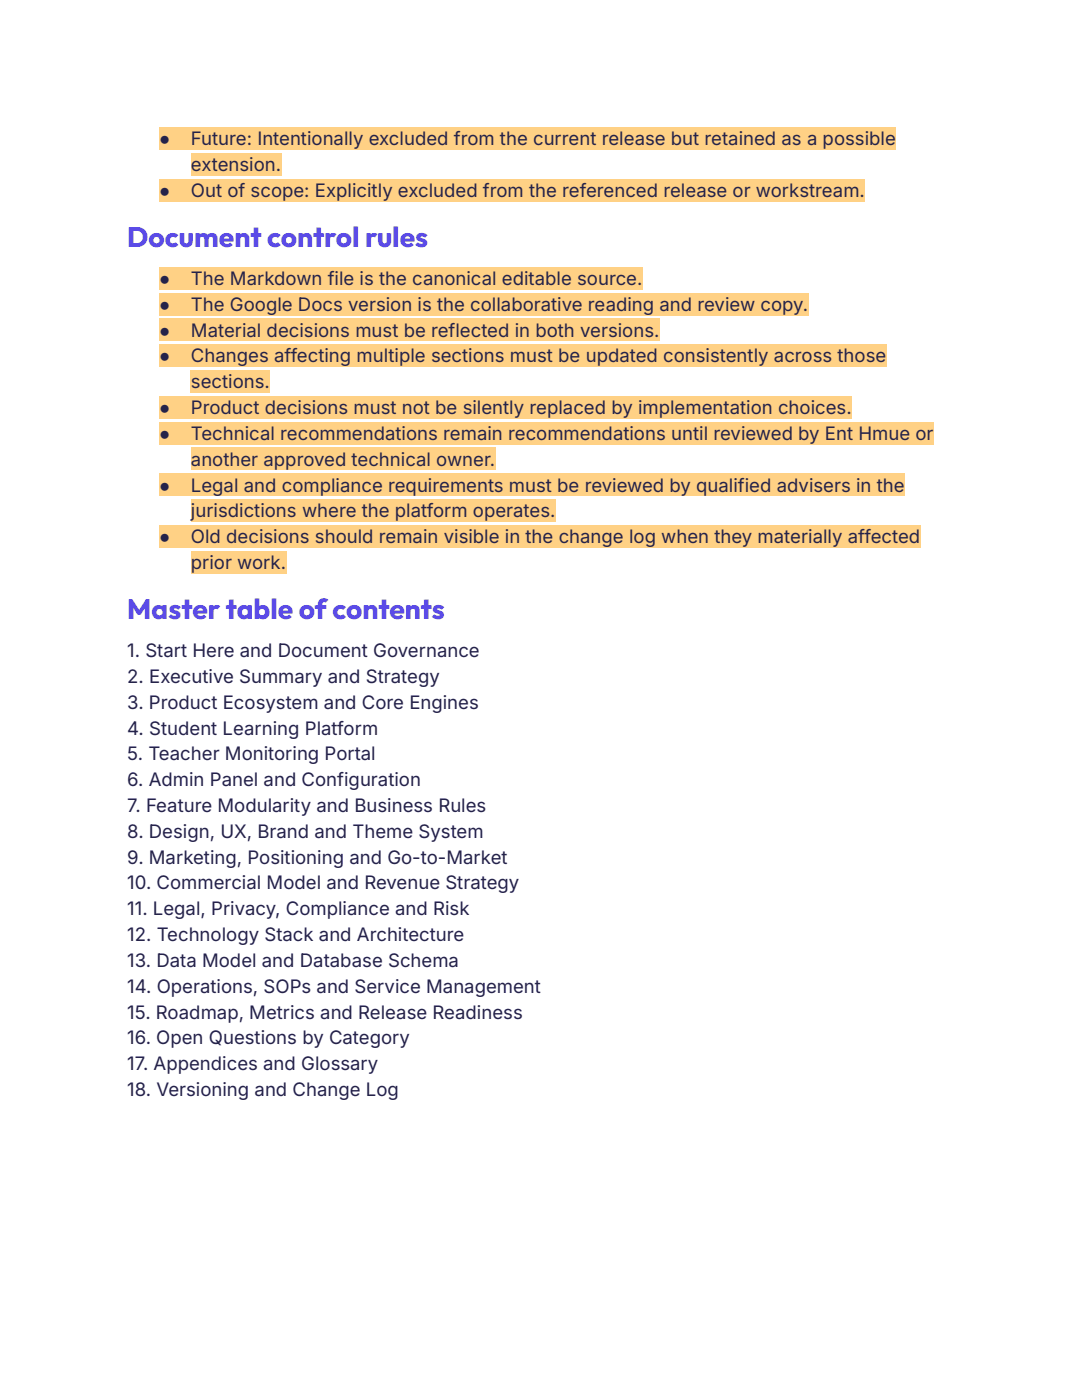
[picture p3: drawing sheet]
<svg xmlns="http://www.w3.org/2000/svg" width="216mm" height="279mm" viewBox="0 0 216 279" stroke-linecap="round" stroke-linejoin="round" font-family="sans-serif">
<defs><g id="words">
<g font-size="5.6" fill="#5b4be7">
<text x="25.4" y="49.3">Document control rules</text>
<text x="25.4" y="123.6">Master table ofcontents</text>
</g>
<g font-size="3.7" fill="#25234a">
<text x="31.7" y="29">●</text>
<text x="38.1" y="29">Future: Intentionally excluded from the current release but retained as a possible</text>
<text x="38.1" y="34.1">extension.</text>
<text x="31.7" y="39.3">●</text>
<text x="38.1" y="39.3">Out of scope: Explicitly excluded from the referenced release or workstream.</text>
<text x="31.7" y="56.9">●</text>
<text x="38.1" y="56.9">The Markdown file is the canonical editable source.</text>
<text x="31.7" y="62">●</text>
<text x="38.1" y="62">The Google Docs version is the collaborative reading and review copy.</text>
<text x="31.7" y="67.2">●</text>
<text x="38.1" y="67.2">Material decisions must be reflected in both versions.</text>
<text x="31.7" y="72.3">●</text>
<text x="38.1" y="72.3">Changes affecting multiple sections must be updated consistently across those</text>
<text x="38.1" y="77.5">sections.</text>
<text x="31.7" y="82.6">●</text>
<text x="38.1" y="82.6">Product decisions must not be silently replaced by implementation choices.</text>
<text x="31.7" y="87.8">●</text>
<text x="38.1" y="87.8">Technical recommendations remain recommendations until reviewed by Ent Hmue or</text>
<text x="38.1" y="92.9">another approved technical owner.</text>
<text x="31.7" y="98.1">●</text>
<text x="38.1" y="98.1">Legal and compliance requirements must be reviewed by qualified advisers in the</text>
<text x="38.1" y="103.3">jurisdictions where the platform operates.</text>
<text x="31.7" y="108.4">●</text>
<text x="38.1" y="108.4">Old decisions should remain visible in the change log when they materially affected</text>
<text x="38.1" y="113.6">prior work.</text>
<text x="25.4" y="131.1">1. Start Here and Document Governance</text>
<text x="25.4" y="136.3">2. Executive Summary and Strategy</text>
<text x="25.4" y="141.4">3. Product Ecosystem and Core Engines</text>
<text x="25.4" y="146.6">4. Student Learning Platform</text>
<text x="25.4" y="151.7">5. Teacher Monitoring Portal</text>
<text x="25.4" y="156.9">6. Admin Panel and Configuration</text>
<text x="25.4" y="162.1">7. Feature Modularity and Business Rules</text>
<text x="25.4" y="167.2">8. Design, UX, Brand and Theme System</text>
<text x="25.4" y="172.4">9. Marketing, Positioning and Go-to-Market</text>
<text x="25.4" y="177.5">10. Commercial Model and Revenue Strategy</text>
<text x="25.4" y="182.7">11. Legal, Privacy, Compliance and Risk</text>
<text x="25.4" y="187.8">12. Technology Stack and Architecture</text>
<text x="25.4" y="193">13. Data Model and Database Schema</text>
<text x="25.4" y="198.1">14. Operations, SOPs and Service Management</text>
<text x="25.4" y="203.3">15. Roadmap, Metrics and Release Readiness</text>
<text x="25.4" y="208.4">16. Open Questions by Category</text>
<text x="25.4" y="213.6">17. Appendices and Glossary</text>
<text x="25.4" y="218.7">18. Versioning and Change Log</text>
</g>
</g></defs>
<g fill="#ffd185">
<path d="M31.7 25.4h147.1v4.5h-147.1z"/>
<path d="M38.1 30.6h18v4.4h-18z"/>
<path d="M31.7 35.7h140.9v4.5h-140.9z"/>
<path d="M31.7 53.3h96.5v4.5h-96.5z"/>
<path d="M31.7 58.4h129.6v4.5h-129.6z"/>
<path d="M31.7 63.6h99.9v4.5h-99.9z"/>
<path d="M31.7 68.7h145.2v4.5h-145.2z"/>
<path d="M38.1 73.9h15.8v4.5h-15.8z"/>
<path d="M31.7 79h138.3v4.5h-138.3z"/>
<path d="M31.7 84.2h154.6v4.5h-154.6z"/>
<path d="M38.1 89.4h60.7v4.4h-60.7z"/>
<path d="M31.7 94.5h148.8v4.5h-148.8z"/>
<path d="M38.1 99.7h72.8v4.4h-72.8z"/>
<path d="M31.7 104.8h151.9v4.5h-151.9z"/>
<path d="M38.1 110h19v4.5h-19z"/>
</g>
<use href="#words"/>
</svg>
